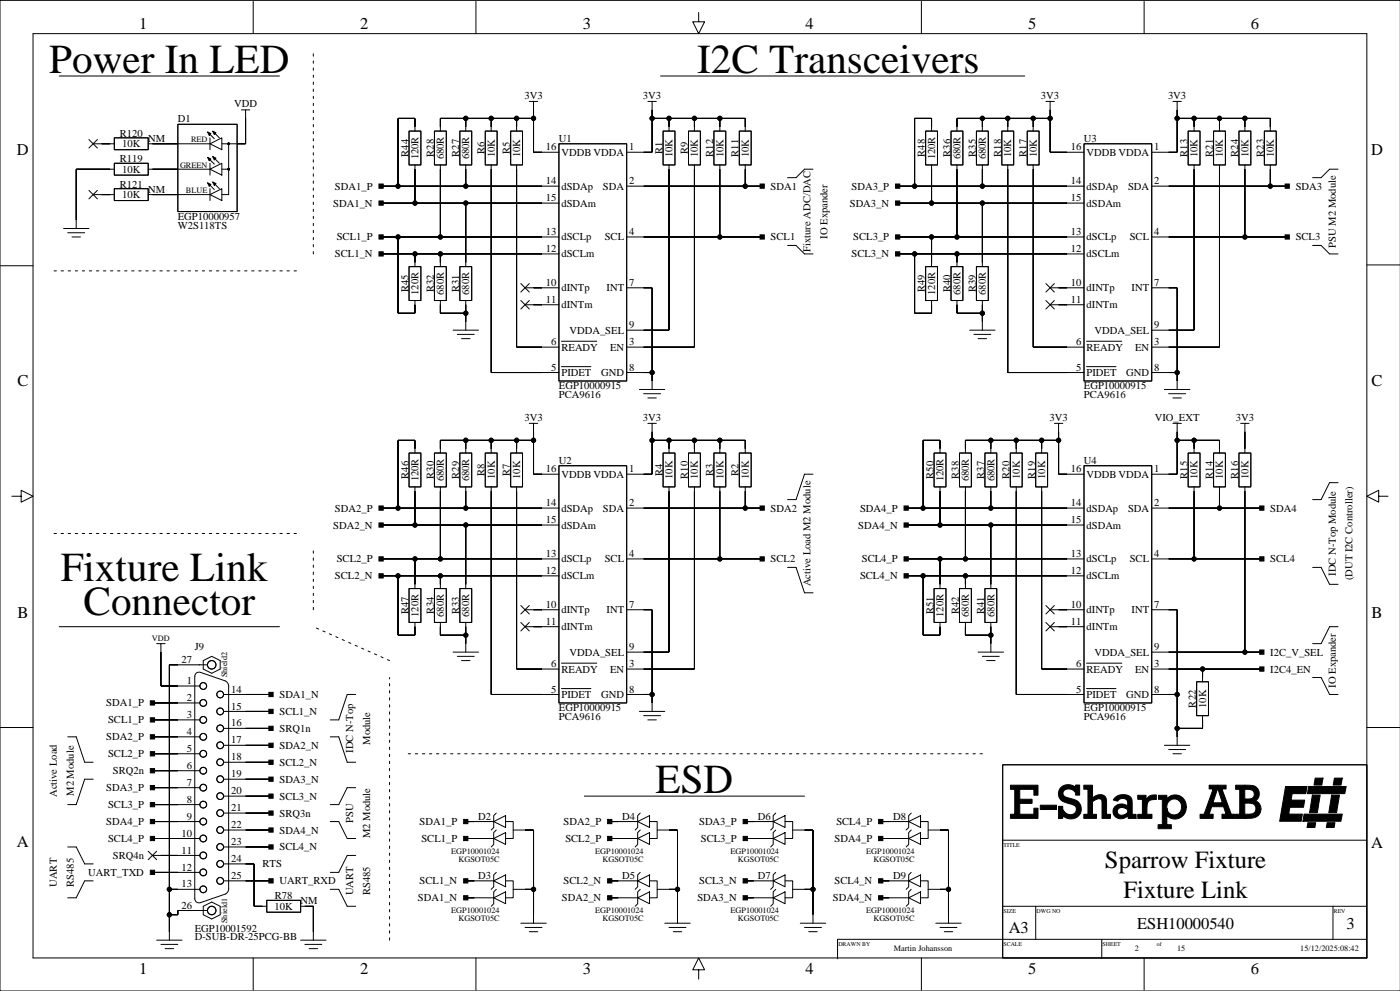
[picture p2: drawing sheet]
<svg xmlns="http://www.w3.org/2000/svg" width="420mm" height="297mm" viewBox="0 0 420 297" stroke-linecap="round" stroke-linejoin="round" font-family="sans-serif">
<defs><g id="words">
<g font-size="12.3">
<text x="14.8" y="21.8">Power In LED</text>
<text x="209.1" y="21.8">I2C Transceivers</text>
<text x="18.2" y="174.2">Fixture Link</text>
<text x="25.1" y="184.3">Connector</text>
<text x="196.6" y="237.6">ESD</text>
</g>
<g font-size="7.4">
<text x="331.3" y="260.2">Sparrow Fixture</text>
<text x="336.9" y="269">Fixture Link</text>
</g>
<g font-size="4.9">
<text x="41.7" y="8.7">1</text>
<text x="108" y="8.7">2</text>
<text x="174.7" y="8.7">3</text>
<text x="241.5" y="8.7">4</text>
<text x="308.3" y="8.7">5</text>
<text x="375.1" y="8.7">6</text>
<text x="5.1" y="46.5">D</text>
<text x="411.1" y="46.5">D</text>
<text x="5.2" y="115.8">C</text>
<text x="411.3" y="115.8">C</text>
<text x="5.2" y="185.2">B</text>
<text x="411.3" y="185.2">B</text>
<text x="5.1" y="254">A</text>
<text x="411.1" y="254.2">A</text>
<text x="302.5" y="279.6">A3</text>
<text x="341" y="278.4">ESH10000540</text>
<text x="403.8" y="278.4">3</text>
<text x="41.7" y="291.8">1</text>
<text x="108" y="291.8">2</text>
<text x="174.7" y="291.8">3</text>
<text x="241.5" y="291.8">4</text>
<text x="308.3" y="291.8">5</text>
<text x="375.1" y="291.8">6</text>
</g>
<g font-size="3.2">
<text x="157.2" y="29.6">3V3</text>
<text x="192.8" y="29.6">3V3</text>
<text x="312.2" y="29.6">3V3</text>
<text x="350.2" y="29.6">3V3</text>
<text x="70.2" y="32.1">VDD</text>
<text x="35.9" y="41">R120</text>
<text x="53.3" y="36.7">D1</text>
<text x="36.6" y="44.1">10K</text>
<text x="44.4" y="42.5">NM</text>
<text x="122.5" y="47" transform="rotate(-90 122.5 47)">R44</text>
<text x="125.5" y="47.8" transform="rotate(-90 125.5 47.8)">120R</text>
<text x="130.1" y="47" transform="rotate(-90 130.1 47)">R28</text>
<text x="133.1" y="47.8" transform="rotate(-90 133.1 47.8)">680R</text>
<text x="137.7" y="47" transform="rotate(-90 137.7 47)">R27</text>
<text x="140.7" y="47.8" transform="rotate(-90 140.7 47.8)">680R</text>
<text x="145.3" y="46.2" transform="rotate(-90 145.3 46.2)">R6</text>
<text x="148.3" y="47.1" transform="rotate(-90 148.3 47.1)">10K</text>
<text x="152.9" y="46.2" transform="rotate(-90 152.9 46.2)">R5</text>
<text x="156" y="47.1" transform="rotate(-90 156 47.1)">10K</text>
<text x="163.7" y="45.1">16</text>
<text x="167.6" y="42.5">U1</text>
<text x="168.4" y="46.7">VDDB VDDA</text>
<text x="188.7" y="45.1">1</text>
<text x="198.6" y="46.2" transform="rotate(-90 198.6 46.2)">R1</text>
<text x="201.7" y="47.1" transform="rotate(-90 201.7 47.1)">10K</text>
<text x="206.3" y="46.2" transform="rotate(-90 206.3 46.2)">R9</text>
<text x="209.3" y="47.1" transform="rotate(-90 209.3 47.1)">10K</text>
<text x="213.9" y="47" transform="rotate(-90 213.9 47)">R12</text>
<text x="216.9" y="47.1" transform="rotate(-90 216.9 47.1)">10K</text>
<text x="221.5" y="47" transform="rotate(-90 221.5 47)">R11</text>
<text x="224.5" y="47.1" transform="rotate(-90 224.5 47.1)">10K</text>
<text x="277.4" y="47" transform="rotate(-90 277.4 47)">R48</text>
<text x="280.4" y="47.8" transform="rotate(-90 280.4 47.8)">120R</text>
<text x="285" y="47" transform="rotate(-90 285 47)">R36</text>
<text x="288" y="47.8" transform="rotate(-90 288 47.8)">680R</text>
<text x="292.6" y="47" transform="rotate(-90 292.6 47)">R35</text>
<text x="295.6" y="47.8" transform="rotate(-90 295.6 47.8)">680R</text>
<text x="300.2" y="47" transform="rotate(-90 300.2 47)">R18</text>
<text x="303.2" y="47.1" transform="rotate(-90 303.2 47.1)">10K</text>
<text x="307.8" y="47" transform="rotate(-90 307.8 47)">R17</text>
<text x="310.9" y="47.1" transform="rotate(-90 310.9 47.1)">10K</text>
<text x="321.1" y="45.1">16</text>
<text x="325" y="42.5">U3</text>
<text x="325.8" y="46.7">VDDB VDDA</text>
<text x="346.1" y="45.1">1</text>
<text x="356.1" y="47" transform="rotate(-90 356.1 47)">R13</text>
<text x="359.1" y="47.1" transform="rotate(-90 359.1 47.1)">10K</text>
<text x="363.7" y="47" transform="rotate(-90 363.7 47)">R21</text>
<text x="366.7" y="47.1" transform="rotate(-90 366.7 47.1)">10K</text>
<text x="371.3" y="47" transform="rotate(-90 371.3 47)">R24</text>
<text x="374.3" y="47.1" transform="rotate(-90 374.3 47.1)">10K</text>
<text x="378.9" y="47" transform="rotate(-90 378.9 47)">R23</text>
<text x="382" y="47.1" transform="rotate(-90 382 47.1)">10K</text>
<text x="35.9" y="48.6">R119</text>
<text x="36.6" y="51.8">10K</text>
<text x="35.9" y="56.2">R121</text>
<text x="36.6" y="59.4">10K</text>
<text x="44.4" y="57.8">NM</text>
<text x="100.4" y="56.8">SDA1_P</text>
<text x="163.7" y="55.2">14</text>
<text x="168.4" y="56.8">dSDAp</text>
<text x="180.8" y="56.8">SDA</text>
<text x="188.7" y="55.2">2</text>
<text x="231.1" y="56.8">SDA1</text>
<text x="255.3" y="56.8">SDA3_P</text>
<text x="321.1" y="55.2">14</text>
<text x="325.8" y="56.8">dSDAp</text>
<text x="338.2" y="56.8">SDA</text>
<text x="346.1" y="55.2">2</text>
<text x="388.5" y="56.8">SDA3</text>
<text x="53.3" y="66">EGP10000957</text>
<text x="99.9" y="61.9">SDA1_N</text>
<text x="163.7" y="60.3">15</text>
<text x="168.4" y="61.9">dSDAm</text>
<text x="254.8" y="61.9">SDA3_N</text>
<text x="321.1" y="60.3">15</text>
<text x="325.8" y="61.9">dSDAm</text>
<text x="53.3" y="68.5">W2S118TS</text>
<text x="163.7" y="70.5">13</text>
<text x="188.7" y="70.5">4</text>
<text x="248.2" y="71.6" transform="rotate(-90 248.2 71.6)">IO Expander</text>
<text x="321.1" y="70.5">13</text>
<text x="346.1" y="70.5">4</text>
<text x="100.4" y="77.2">SCL1_N</text>
<text x="101" y="72.1">SCL1_P</text>
<text x="163.7" y="75.5">12</text>
<text x="168.4" y="72.1">dSCLp</text>
<text x="168.4" y="77.2">dSCLm</text>
<text x="181.3" y="72.1">SCL</text>
<text x="231.1" y="72.1">SCL1</text>
<text x="243.1" y="75.5" transform="rotate(-90 243.1 75.5)">Fixture ADC/DAC</text>
<text x="255.3" y="77.2">SCL3_N</text>
<text x="255.9" y="72.1">SCL3_P</text>
<text x="321.1" y="75.5">12</text>
<text x="325.8" y="72.1">dSCLp</text>
<text x="325.8" y="77.2">dSCLm</text>
<text x="338.8" y="72.1">SCL</text>
<text x="388.5" y="72.1">SCL3</text>
<text x="400.5" y="74.3" transform="rotate(-90 400.5 74.3)">PSU M2 Module</text>
<text x="122.5" y="87.6" transform="rotate(-90 122.5 87.6)">R45</text>
<text x="125.5" y="88.4" transform="rotate(-90 125.5 88.4)">120R</text>
<text x="130.1" y="87.6" transform="rotate(-90 130.1 87.6)">R32</text>
<text x="133.1" y="88.4" transform="rotate(-90 133.1 88.4)">680R</text>
<text x="137.7" y="87.6" transform="rotate(-90 137.7 87.6)">R31</text>
<text x="140.7" y="88.4" transform="rotate(-90 140.7 88.4)">680R</text>
<text x="163.7" y="85.7">10</text>
<text x="168.4" y="87.3">dINTp</text>
<text x="181.9" y="87.3">INT</text>
<text x="188.7" y="85.7">7</text>
<text x="277.4" y="87.6" transform="rotate(-90 277.4 87.6)">R49</text>
<text x="280.4" y="88.4" transform="rotate(-90 280.4 88.4)">120R</text>
<text x="285" y="87.6" transform="rotate(-90 285 87.6)">R40</text>
<text x="288" y="88.4" transform="rotate(-90 288 88.4)">680R</text>
<text x="292.6" y="87.6" transform="rotate(-90 292.6 87.6)">R39</text>
<text x="295.6" y="88.4" transform="rotate(-90 295.6 88.4)">680R</text>
<text x="321.1" y="85.7">10</text>
<text x="325.8" y="87.3">dINTp</text>
<text x="339.3" y="87.3">INT</text>
<text x="346.1" y="85.7">7</text>
<text x="163.7" y="90.8">11</text>
<text x="168.4" y="92.4">dINTm</text>
<text x="321.1" y="90.8">11</text>
<text x="325.8" y="92.4">dINTm</text>
<text x="170.8" y="100">VDDA_SEL</text>
<text x="188.7" y="98.4">9</text>
<text x="328.2" y="100">VDDA_SEL</text>
<text x="346.1" y="98.4">9</text>
<text x="165.3" y="103.5">6</text>
<text x="168.4" y="105.1">READY</text>
<text x="182.9" y="105.1">EN</text>
<text x="188.7" y="103.5">3</text>
<text x="322.7" y="103.5">6</text>
<text x="325.8" y="105.1">READY</text>
<text x="340.4" y="105.1">EN</text>
<text x="346.1" y="103.5">3</text>
<text x="165.3" y="111.1">5</text>
<text x="168.4" y="112.7">PIDET</text>
<text x="180.3" y="112.7">GND</text>
<text x="188.7" y="111.1">8</text>
<text x="322.7" y="111.1">5</text>
<text x="325.8" y="112.7">PIDET</text>
<text x="337.7" y="112.7">GND</text>
<text x="346.1" y="111.1">8</text>
<text x="167.6" y="116.7">EGP10000915</text>
<text x="167.6" y="119.3">PCA9616</text>
<text x="325" y="116.7">EGP10000915</text>
<text x="325" y="119.3">PCA9616</text>
<text x="157.2" y="126.1">3V3</text>
<text x="192.8" y="126.1">3V3</text>
<text x="314.7" y="126.1">3V3</text>
<text x="346.3" y="126.1">VIO_EXT</text>
<text x="370.6" y="126.1">3V3</text>
<text x="122.5" y="143.5" transform="rotate(-90 122.5 143.5)">R46</text>
<text x="130.1" y="143.5" transform="rotate(-90 130.1 143.5)">R30</text>
<text x="137.7" y="143.5" transform="rotate(-90 137.7 143.5)">R29</text>
<text x="145.3" y="142.7" transform="rotate(-90 145.3 142.7)">R8</text>
<text x="148.3" y="143.6" transform="rotate(-90 148.3 143.6)">10K</text>
<text x="152.9" y="142.7" transform="rotate(-90 152.9 142.7)">R7</text>
<text x="156" y="143.6" transform="rotate(-90 156 143.6)">10K</text>
<text x="163.7" y="141.6">16</text>
<text x="167.6" y="139">U2</text>
<text x="168.4" y="143.2">VDDB VDDA</text>
<text x="188.7" y="141.6">1</text>
<text x="198.6" y="142.7" transform="rotate(-90 198.6 142.7)">R4</text>
<text x="201.7" y="143.6" transform="rotate(-90 201.7 143.6)">10K</text>
<text x="206.3" y="143.5" transform="rotate(-90 206.3 143.5)">R10</text>
<text x="209.3" y="143.6" transform="rotate(-90 209.3 143.6)">10K</text>
<text x="213.9" y="142.7" transform="rotate(-90 213.9 142.7)">R3</text>
<text x="216.9" y="143.6" transform="rotate(-90 216.9 143.6)">10K</text>
<text x="221.5" y="142.7" transform="rotate(-90 221.5 142.7)">R2</text>
<text x="224.5" y="143.6" transform="rotate(-90 224.5 143.6)">10K</text>
<text x="279.9" y="143.5" transform="rotate(-90 279.9 143.5)">R50</text>
<text x="287.5" y="143.5" transform="rotate(-90 287.5 143.5)">R38</text>
<text x="295.1" y="143.5" transform="rotate(-90 295.1 143.5)">R37</text>
<text x="302.8" y="143.5" transform="rotate(-90 302.8 143.5)">R20</text>
<text x="305.8" y="143.6" transform="rotate(-90 305.8 143.6)">10K</text>
<text x="310.4" y="143.5" transform="rotate(-90 310.4 143.5)">R19</text>
<text x="313.4" y="143.6" transform="rotate(-90 313.4 143.6)">10K</text>
<text x="321.1" y="141.6">16</text>
<text x="325" y="139">U4</text>
<text x="325.8" y="143.2">VDDB VDDA</text>
<text x="346.1" y="141.6">1</text>
<text x="356.1" y="143.5" transform="rotate(-90 356.1 143.5)">R15</text>
<text x="359.1" y="143.6" transform="rotate(-90 359.1 143.6)">10K</text>
<text x="363.7" y="143.5" transform="rotate(-90 363.7 143.5)">R14</text>
<text x="366.7" y="143.6" transform="rotate(-90 366.7 143.6)">10K</text>
<text x="371.3" y="143.5" transform="rotate(-90 371.3 143.5)">R16</text>
<text x="374.3" y="143.6" transform="rotate(-90 374.3 143.6)">10K</text>
<text x="125.5" y="144.3" transform="rotate(-90 125.5 144.3)">120R</text>
<text x="133.1" y="144.3" transform="rotate(-90 133.1 144.3)">680R</text>
<text x="140.7" y="144.3" transform="rotate(-90 140.7 144.3)">680R</text>
<text x="282.9" y="144.3" transform="rotate(-90 282.9 144.3)">120R</text>
<text x="290.5" y="144.3" transform="rotate(-90 290.5 144.3)">680R</text>
<text x="298.2" y="144.3" transform="rotate(-90 298.2 144.3)">680R</text>
<text x="100.4" y="153.3">SDA2_P</text>
<text x="163.7" y="151.7">14</text>
<text x="168.4" y="153.3">dSDAp</text>
<text x="180.8" y="153.3">SDA</text>
<text x="188.7" y="151.7">2</text>
<text x="231.1" y="153.3">SDA2</text>
<text x="257.9" y="153.3">SDA4_P</text>
<text x="321.1" y="151.7">14</text>
<text x="325.8" y="153.3">dSDAp</text>
<text x="338.2" y="153.3">SDA</text>
<text x="346.1" y="151.7">2</text>
<text x="380.9" y="153.3">SDA4</text>
<text x="99.9" y="158.4">SDA2_N</text>
<text x="163.7" y="156.8">15</text>
<text x="168.4" y="158.4">dSDAm</text>
<text x="257.4" y="158.4">SDA4_N</text>
<text x="321.1" y="156.8">15</text>
<text x="325.8" y="158.4">dSDAm</text>
<text x="163.7" y="167">13</text>
<text x="188.7" y="167">4</text>
<text x="321.1" y="167">13</text>
<text x="346.1" y="167">4</text>
<text x="100.4" y="173.7">SCL2_N</text>
<text x="101" y="168.6">SCL2_P</text>
<text x="163.7" y="172">12</text>
<text x="168.4" y="168.6">dSCLp</text>
<text x="168.4" y="173.7">dSCLm</text>
<text x="181.3" y="168.6">SCL</text>
<text x="231.1" y="168.6">SCL2</text>
<text x="257.9" y="173.7">SCL4_N</text>
<text x="258.4" y="168.6">SCL4_P</text>
<text x="321.1" y="172">12</text>
<text x="325.8" y="168.6">dSCLp</text>
<text x="325.8" y="173.7">dSCLm</text>
<text x="338.8" y="168.6">SCL</text>
<text x="380.9" y="168.6">SCL4</text>
<text x="400.5" y="172.6" transform="rotate(-90 400.5 172.6)">IDC N-Top Module</text>
<text x="405.6" y="173.9" transform="rotate(-90 405.6 173.9)">(DUT I2C Controller)</text>
<text x="243.1" y="175.7" transform="rotate(-90 243.1 175.7)">Active Load M2 Module</text>
<text x="122.5" y="184.1" transform="rotate(-90 122.5 184.1)">R47</text>
<text x="125.5" y="184.9" transform="rotate(-90 125.5 184.9)">120R</text>
<text x="130.1" y="184.1" transform="rotate(-90 130.1 184.1)">R34</text>
<text x="133.1" y="184.9" transform="rotate(-90 133.1 184.9)">680R</text>
<text x="137.7" y="184.1" transform="rotate(-90 137.7 184.1)">R33</text>
<text x="140.7" y="184.9" transform="rotate(-90 140.7 184.9)">680R</text>
<text x="163.7" y="182.2">10</text>
<text x="168.4" y="183.8">dINTp</text>
<text x="181.9" y="183.8">INT</text>
<text x="188.7" y="182.2">7</text>
<text x="279.9" y="184.1" transform="rotate(-90 279.9 184.1)">R51</text>
<text x="282.9" y="184.9" transform="rotate(-90 282.9 184.9)">120R</text>
<text x="287.5" y="184.1" transform="rotate(-90 287.5 184.1)">R42</text>
<text x="290.5" y="184.9" transform="rotate(-90 290.5 184.9)">680R</text>
<text x="295.1" y="184.1" transform="rotate(-90 295.1 184.1)">R41</text>
<text x="298.2" y="184.9" transform="rotate(-90 298.2 184.9)">680R</text>
<text x="321.1" y="182.2">10</text>
<text x="325.8" y="183.8">dINTp</text>
<text x="339.3" y="183.8">INT</text>
<text x="346.1" y="182.2">7</text>
<text x="163.7" y="187.3">11</text>
<text x="168.4" y="188.9">dINTm</text>
<text x="321.1" y="187.3">11</text>
<text x="325.8" y="188.9">dINTm</text>
<text x="58.4" y="194.9">J9</text>
<text x="170.8" y="196.5">VDDA_SEL</text>
<text x="188.7" y="194.9">9</text>
<text x="328.2" y="196.5">VDDA_SEL</text>
<text x="346.1" y="194.9">9</text>
<text x="380.9" y="196.5">I2C_V_SEL</text>
<text x="54.5" y="198.7">27</text>
<text x="165.3" y="200">6</text>
<text x="168.4" y="201.6">READY</text>
<text x="182.9" y="201.6">EN</text>
<text x="188.7" y="200">3</text>
<text x="322.7" y="200">6</text>
<text x="325.8" y="201.6">READY</text>
<text x="340.4" y="201.6">EN</text>
<text x="346.1" y="200">3</text>
<text x="380.9" y="201.6">I2C4_EN</text>
<text x="56.1" y="205.1">1</text>
<text x="69.3" y="207.6">14</text>
<text x="83.8" y="209.2">SDA1_N</text>
<text x="165.3" y="207.6">5</text>
<text x="168.4" y="209.2">PIDET</text>
<text x="180.3" y="209.2">GND</text>
<text x="188.7" y="207.6">8</text>
<text x="322.7" y="207.6">5</text>
<text x="325.8" y="209.2">PIDET</text>
<text x="337.7" y="209.2">GND</text>
<text x="346.1" y="207.6">8</text>
<text x="400.5" y="206.2" transform="rotate(-90 400.5 206.2)">IO Expander</text>
<text x="31.9" y="211.7">SDA1_P</text>
<text x="56.1" y="215.2">3</text>
<text x="56.1" y="210.1">2</text>
<text x="69.3" y="212.7">15</text>
<text x="83.8" y="214.3">SCL1_N</text>
<text x="167.6" y="213.2">EGP10000915</text>
<text x="167.6" y="215.8">PCA9616</text>
<text x="325" y="213.2">EGP10000915</text>
<text x="325" y="215.8">PCA9616</text>
<text x="358.6" y="212.1" transform="rotate(-90 358.6 212.1)">R22</text>
<text x="361.6" y="212.2" transform="rotate(-90 361.6 212.2)">10K</text>
<text x="31.9" y="221.9">SDA2_P</text>
<text x="32.4" y="216.8">SCL1_P</text>
<text x="56.1" y="220.3">4</text>
<text x="69.3" y="217.8">16</text>
<text x="83.8" y="219.4">SRQ1n</text>
<text x="32.4" y="227">SCL2_P</text>
<text x="56.1" y="225.4">5</text>
<text x="69.3" y="227.9">18</text>
<text x="69.3" y="222.8">17</text>
<text x="83.8" y="224.4">SDA2_N</text>
<text x="105.9" y="225.7" transform="rotate(-90 105.9 225.7)">IDC N-Top</text>
<text x="111" y="223.3" transform="rotate(-90 111 223.3)">Module</text>
<text x="33.8" y="232.1">SRQ2n</text>
<text x="56.1" y="230.4">6</text>
<text x="69.3" y="233">19</text>
<text x="83.8" y="229.5">SCL2_N</text>
<text x="17.1" y="238.9" transform="rotate(-90 17.1 238.9)">Active Load</text>
<text x="22.1" y="238.6" transform="rotate(-90 22.1 238.6)">M2 Module</text>
<text x="31.9" y="237.1">SDA3_P</text>
<text x="56.1" y="235.5">7</text>
<text x="69.3" y="238.1">20</text>
<text x="83.8" y="234.6">SDA3_N</text>
<text x="83.8" y="239.7">SCL3_N</text>
<text x="32.4" y="242.2">SCL3_P</text>
<text x="56.1" y="245.7">9</text>
<text x="56.1" y="240.6">8</text>
<text x="69.3" y="243.1">21</text>
<text x="83.8" y="244.8">SRQ3n</text>
<text x="143.4" y="245.7">D2</text>
<text x="186.6" y="245.7">D4</text>
<text x="227.2" y="245.7">D6</text>
<text x="267.8" y="245.7">D8</text>
<text x="31.9" y="247.3">SDA4_P</text>
<text x="54.5" y="250.8">10</text>
<text x="69.3" y="248.2">22</text>
<text x="83.8" y="249.8">SDA4_N</text>
<text x="105.9" y="246.6" transform="rotate(-90 105.9 246.6)">PSU</text>
<text x="111" y="251.3" transform="rotate(-90 111 251.3)">M2 Module</text>
<text x="125.8" y="247.3">SDA1_P</text>
<text x="169" y="247.3">SDA2_P</text>
<text x="209.6" y="247.3">SDA3_P</text>
<text x="250.8" y="247.3">SCL4_P</text>
<text x="32.4" y="252.4">SCL4_P</text>
<text x="33.8" y="257.5">SRQ4n</text>
<text x="54.5" y="255.8">11</text>
<text x="69.3" y="253.3">23</text>
<text x="83.8" y="254.9">SCL4_N</text>
<text x="126.4" y="252.4">SCL1_P</text>
<text x="169.5" y="252.4">SCL2_P</text>
<text x="210.2" y="252.4">SCL3_P</text>
<text x="250.3" y="252.4">SDA4_P</text>
<text x="26.4" y="262.5">UART_TXD</text>
<text x="54.5" y="260.9">12</text>
<text x="69.3" y="263.5">25</text>
<text x="69.3" y="258.4">24</text>
<text x="78.7" y="260">RTS</text>
<text x="143.4" y="263.5">D3</text>
<text x="186.6" y="263.5">D5</text>
<text x="227.2" y="263.5">D7</text>
<text x="267.8" y="263.5">D9</text>
<text x="17.1" y="265.8" transform="rotate(-90 17.1 265.8)">UART</text>
<text x="22.1" y="265.8" transform="rotate(-90 22.1 265.8)">RS485</text>
<text x="54.5" y="266">13</text>
<text x="82.4" y="269.6">R78</text>
<text x="83.8" y="265.1">UART_RXD</text>
<text x="105.9" y="268.3" transform="rotate(-90 105.9 268.3)">UART</text>
<text x="111" y="268.3" transform="rotate(-90 111 268.3)">RS485</text>
<text x="125.8" y="265.1">SCL1_N</text>
<text x="169" y="265.1">SCL2_N</text>
<text x="209.6" y="265.1">SCL3_N</text>
<text x="250.3" y="265.1">SCL4_N</text>
<text x="54.5" y="272.3">26</text>
<text x="82.3" y="272.7">10K</text>
<text x="90.1" y="271.1">NM</text>
<text x="125.3" y="270.2">SDA1_N</text>
<text x="168.5" y="270.2">SDA2_N</text>
<text x="209.1" y="270.2">SDA3_N</text>
<text x="249.7" y="270.2">SDA4_N</text>
<text x="58.4" y="281.8">D-SUB-DR-25PCG-BB</text>
<text x="58.4" y="279.3">EGP10001592</text>
</g>
<g font-size="2.5">
<text x="57.3" y="42.7">RED</text>
<text x="54" y="50.3">GREEN</text>
<text x="55.8" y="57.9">BLUE</text>
<text x="45.6" y="192.2">VDD</text>
<text x="68.1" y="203" transform="rotate(-90 68.1 203)">Shield2</text>
<text x="135.3" y="255.8">EGP10001024</text>
<text x="178.5" y="255.8">EGP10001024</text>
<text x="219.1" y="255.8">EGP10001024</text>
<text x="259.7" y="255.8">EGP10001024</text>
<text x="137.5" y="258.4">KGSOT05C</text>
<text x="180.6" y="258.4">KGSOT05C</text>
<text x="221.3" y="258.4">KGSOT05C</text>
<text x="261.9" y="258.4">KGSOT05C</text>
<text x="135.3" y="273.6">EGP10001024</text>
<text x="178.5" y="273.6">EGP10001024</text>
<text x="219.1" y="273.6">EGP10001024</text>
<text x="259.7" y="273.6">EGP10001024</text>
<text x="68.1" y="276.7" transform="rotate(-90 68.1 276.7)">Shield1</text>
<text x="137.5" y="276.2">KGSOT05C</text>
<text x="180.6" y="276.2">KGSOT05C</text>
<text x="221.3" y="276.2">KGSOT05C</text>
<text x="261.9" y="276.2">KGSOT05C</text>
<text x="268.1" y="285.2">Martin Johansson</text>
<text x="340.3" y="285.2">2</text>
<text x="353" y="285.2">15</text>
<text x="389.9" y="285.2">15/12/2025:08:42</text>
</g>
<g font-size="1.8">
<text x="300.9" y="253.8">TITLE</text>
<text x="300.9" y="273.6">SIZE</text>
<text x="310.8" y="273.6">DWG NO</text>
<text x="400" y="273.6">REV</text>
<text x="251.4" y="283.5">DRAWN BY</text>
<text x="300.9" y="283.5">SCALE</text>
<text x="330.6" y="283.5">SHEET</text>
<text x="346.9" y="283.7">of</text>
</g>
</g></defs>
<g fill="none" stroke="#000" stroke-width=".3">
<path d="M9.9 10.1h400v277h-400zM75.9 .4v9.7M142.7 .4v9.7M209.5 3.7v2.8h1.8l-1.8 3.6-1.8-3.6h1.8M276.3 .4v9.7M343.1 .4v9.7M419.9 .1h-419.9v296.9h419.9M17.8 22.8h66M53.3 37.3h17.8v26.1h-17.8zM72.4 32.9h1.2v10.2h-7.1M73.6 35.5h.1M73.6 32.9h1.3"/>
<path d="M122.7 39.3h3.5v10.1h-3.5zM124.4 39.3v-3.8h-5v20.3M130.3 39.3h3.5v10.1h-3.5zM137.9 39.3h3.5v10.1h-3.5zM139.7 35.5v3.8M145.5 39.3h3.6v10.1h-3.6zM147.3 35.5v3.8M153.1 39.3h3.6v10.1h-3.6zM154.9 35.5v3.8M158.7 30.4h1.3M160 32.9h.1M160 35.5h-27.9v3.8"/>
<path d="M161.3 30.4h-1.3v15.2h7.6M194.3 30.4h1.2M195.5 32.9h.1M195.5 35.5h28v3.8M196.8 30.4h-1.3v15.2h-7.6M198.1 22.8h109.2M198.8 39.3h3.6v10.1h-3.6zM200.6 35.5v3.8M206.5 39.3h3.5v10.1h-3.5zM208.2 35.5v3.8M214.1 39.3h3.5v10.1h-3.5zM215.9 35.5v3.8"/>
<path d="M221.7 39.3h3.5v10.1h-3.5zM277.6 39.3h3.5v10.1h-3.5zM279.3 39.3v-3.8h-5v20.3M285.2 39.3h3.5v10.1h-3.5zM292.8 39.3h3.6v10.1h-3.6zM294.6 35.5v3.8M300.4 39.3h3.6v10.1h-3.6zM302.2 35.5v3.8M308 39.3h3.6v10.1h-3.6zM309.8 35.5v3.8M313.6 30.4h1.3M314.9 32.9h.1"/>
<path d="M314.9 35.5h-27.9v3.8M316.2 30.4h-1.3v15.2h10.1M351.7 30.4h1.3M353 32.9h.1M353 35.5h27.9v3.8M354.2 30.4h-1.2v15.2h-7.6M356.3 39.3h3.5v10.1h-3.5zM358.1 35.5v3.8M363.9 39.3h3.6v10.1h-3.6zM365.7 35.5v3.8M371.5 39.3h3.6v10.1h-3.6zM373.3 35.5v3.8"/>
<path d="M379.1 39.3h3.6v10.1h-3.6zM26.7 41.8l2.5 2.6M26.7 57.1l2.5 2.5M27.9 43.1h6.4M27.9 58.3h6.4M29.2 41.8l-2.5 2.6M29.2 57.1l-2.5 2.5M34.3 48.9h10.1v3.6h-10.1zM34.3 41.3h10.1v3.6h-10.1zM34.3 56.6h10.1v3.5h-10.1zM34.3 50.7h-11.4v17.8M44.4 43.1h18.6"/>
<path d="M44.4 58.3h18.6M44.4 50.7h18.6M63 58.3l3.5-1.7v3.5zM63 50.7l3.5-1.8v3.6zM63 43.1l3.5-1.8v3.6zM63 41.3v3.6M63 48.9v3.6M63 56.6v3.5M63 55.5l1.3 1.3M63 47.9l1.3 1.3M63 40.3l1.3 1.3M64.5 55.3l1.3 1.3"/>
<path d="M64.5 47.7l1.3 1.2M64.5 40l1.3 1.3M66.5 50.7h2.1M68.6 43.1v15.2h-2.1M114.3 55.8h53.3M124.4 49.4v11.5M132.1 49.4v21.6M139.7 49.4v6.4M147.3 49.4v62.3h20.3M154.9 49.4v54.6h12.7M167.6 43.1h20.3v71.1h-20.3zM187.9 55.8h40.6"/>
<path d="M200.6 49.4v49.6h-12.7M208.2 49.4v54.6h-20.3M215.9 49.4v21.6M223.5 49.4v6.4M243.8 50.7h-2.6l-2.5 2.6h-2.5M269.2 55.8h55.8M279.3 49.4v11.5M287 49.4v21.6M294.6 49.4v6.4M302.2 49.4v62.3h22.8M309.8 49.4v54.6h15.2M325 43.1h20.4v71.1h-20.4z"/>
<path d="M345.4 55.8h40.6M358.1 49.4v49.6h-12.7M365.7 49.4v54.6h-20.3M373.3 49.4v21.6M380.9 49.4v6.4M401.2 50.7h-2.5l-2.6 2.6h-2.5M0 79.7h9.9M19 68.5h7.7M20.3 69.8h5.1M21.6 71h2.5M114.3 71h53.3M114.3 60.9h53.3"/>
<path d="M114.3 76.1h53.3M119.4 71v22.9h5v-3.8M122.7 79.9h3.5v10.2h-3.5zM124.4 76.1v3.8M130.3 79.9h3.5v10.2h-3.5zM132.1 76.1v3.8M137.9 79.9h3.5v10.2h-3.5zM139.7 60.9v19M187.9 71h40.6M236.2 73.6h2.5l2.5 2.5h2.6M269.2 71h55.8M269.2 60.9h55.8"/>
<path d="M269.2 76.1h55.8M274.3 76.1v17.8h5v-3.8M277.6 79.9h3.5v10.2h-3.5zM279.3 71v8.9M285.2 79.9h3.5v10.2h-3.5zM287 76.1v3.8M292.8 79.9h3.6v10.2h-3.6zM294.6 60.9v19M345.4 71h40.6M393.6 73.6h2.5l2.6 2.5h2.5M409.9 79.4h9.9M132.1 90.1v3.8h7.6"/>
<path d="M135.9 99h7.6M139.7 90.1v8.9M156.2 85l2.5 2.5M156.2 90.1l2.5 2.5M157.4 86.3h10.2M157.4 91.3h10.2M158.7 85l-2.5 2.5M158.7 90.1l-2.5 2.5M187.9 86.3h7.6v30.4M287 90.1v3.8h7.6M290.8 99h7.6M294.6 90.1v8.9"/>
<path d="M313.6 85l2.6 2.5M313.6 90.1l2.6 2.5M314.9 86.3h10.1M314.9 91.3h10.1M316.2 85l-2.6 2.5M316.2 90.1l-2.6 2.5M345.4 86.3h7.6v30.4M137.1 100.2h5.1M138.4 101.5h2.5M168.4 102.3h10.5M168.4 109.9h8.8M187.9 111.7h7.6"/>
<path d="M191.7 116.7h7.6M193 118h5.1M194.3 119.3h2.5M292 100.2h5.1M293.3 101.5h2.5M325.8 102.3h10.6M325.8 109.9h8.8M345.4 111.7h7.6M349.2 116.7h7.6M350.4 118h5.1M351.7 119.3h2.5M122.7 135.8h3.5v10.1h-3.5z"/>
<path d="M124.4 135.8v-3.8h-5v20.3M130.3 135.8h3.5v10.1h-3.5zM137.9 135.8h3.5v10.1h-3.5zM139.7 132v3.8M145.5 135.8h3.6v10.1h-3.6zM147.3 132v3.8M153.1 135.8h3.6v10.1h-3.6zM154.9 132v3.8M158.7 126.9h1.3M160 129.4h.1M160 132h-27.9v3.8M161.3 126.9h-1.3v15.2h7.6"/>
<path d="M167.6 139.6h20.3v71.1h-20.3zM194.3 126.9h1.2M195.5 129.4h.1M195.5 132h28v3.8M196.8 126.9h-1.3v15.2h-7.6M198.8 135.8h3.6v10.1h-3.6zM200.6 132v3.8M206.5 135.8h3.5v10.1h-3.5zM208.2 132v3.8M214.1 135.8h3.5v10.1h-3.5zM215.9 132v3.8M221.7 135.8h3.5v10.1h-3.5z"/>
<path d="M280.1 135.8h3.6v10.1h-3.6zM281.9 135.8v-3.8h-5.1v20.3M287.7 135.8h3.6v10.1h-3.6zM295.3 135.8h3.6v10.1h-3.6zM297.1 132v3.8M303 135.8h3.5v10.1h-3.5zM304.7 132v3.8M310.6 135.8h3.5v10.1h-3.5zM312.3 132v3.8M316.2 126.9h1.2M317.4 129.4h.1M317.4 132h-27.9v3.8"/>
<path d="M318.7 126.9h-1.3v15.2h7.6M325 139.6h20.4v71.1h-20.4zM351.7 126.9h1.3M353 129.4h.1M353 132h12.7v3.8M354.2 126.9h-1.2v15.2h-7.6M356.3 135.8h3.5v10.1h-3.5zM358.1 132v3.8M363.9 135.8h3.6v10.1h-3.6zM371.5 135.8h3.6v10.1h-3.6zM372 126.9h1.3M373.3 129.4h.1"/>
<path d="M374.6 126.9h-1.3v8.9M3.6 148.7h2.7v-1.7l3.6 1.7-3.6 1.8v-1.8M114.3 152.3h53.3M114.3 157.4h53.3M124.4 145.9v11.5M132.1 145.9v21.6M139.7 145.9v6.4M139.7 157.4v19M147.3 145.9v62.3h20.3M154.9 145.9v54.6h12.7M187.9 152.3h40.6M200.6 145.9v49.6h-12.7"/>
<path d="M208.2 145.9v54.6h-20.3M215.9 145.9v21.6M223.5 145.9v6.4M243.8 142.1h-2.6l-2.5 7.7h-2.5M271.7 152.3h53.3M271.7 157.4h53.3M281.9 145.9v11.5M289.5 145.9v21.6M297.1 145.9v6.4M297.1 157.4v19M304.7 145.9v62.3h20.3M312.3 145.9v54.6h12.7"/>
<path d="M345.4 152.3h33M358.1 145.9v21.6M365.7 145.9v6.4M373.3 145.9v49.6M401.2 144.7h-2.5l-2.6 5.1h-2.5M413.4 148.7v-1.7l-3.5 1.7 3.5 1.8v-1.8h2.8M114.3 167.5h53.3M114.3 172.6h53.3M119.4 172.6v17.8h5v-3.8M122.7 176.4h3.5v10.2h-3.5zM124.4 167.5v8.9M130.3 176.4h3.5v10.2h-3.5z"/>
<path d="M132.1 172.6v3.8M137.9 176.4h3.5v10.2h-3.5zM187.9 167.5h40.6M236.2 170.1h2.5l2.5 7.6h2.6M271.7 167.5h53.3M271.7 172.6h53.3M276.8 172.6v17.8h5.1v-3.8M280.1 176.4h3.6v10.2h-3.6zM281.9 167.5v8.9M287.7 176.4h3.6v10.2h-3.6zM289.5 172.6v3.8M295.3 176.4h3.6v10.2h-3.6z"/>
<path d="M345.4 167.5h33M393.6 170.1h2.5l2.6 5h2.5M17.8 187.8h66M47 192.9h1.2v12.7h11.7M48.2 195.5h.1M48.2 192.9h1.3M60.9 198l2.6-1.3 2.5 1.3v2.5l-2.5 1.3-2.6-1.3zM62.2 199.3h-11.4v82.5M132.1 186.6v3.8h7.6M135.9 195.5h7.6M137.1 196.7h5.1M138.4 198h2.5"/>
<path d="M139.7 186.6v8.9M156.2 181.5l2.5 2.5M156.2 186.6l2.5 2.5M157.4 182.8h10.2M157.4 187.8h10.2M158.7 181.5l-2.5 2.5M158.7 186.6l-2.5 2.5M168.4 198.8h10.5M187.9 182.8h7.6v30.4M289.5 186.6v3.8h7.6M293.3 195.5h7.6M294.6 196.7h5.1"/>
<path d="M295.8 198h2.6M297.1 186.6v8.9M313.6 181.5l2.6 2.5M313.6 186.6l2.6 2.5M314.9 182.8h10.1M314.9 187.8h10.1M316.2 181.5l-2.6 2.5M316.2 186.6l-2.6 2.5M325.8 198.8h10.6M345.4 195.5h33M345.4 182.8h7.6v40.6M401.2 187.8h-2.5l-2.6 5.1h-2.5"/>
<path d="M0 218.1h9.9M45.7 215.8h14.2M45.7 210.7h14.2M58.4 202.8a1.29 1.29 0 0 1 1.8-1.2l7.3 2.5 .7 .6 .4 1.2-.1 60.8-.3 .7-.6 .6-7.4 2.5a1.29 1.29 0 0 1-1.8-1.2v-66.5M67 213.2h14.3M67 208.2h14.3M67 218.3h14.3M106.7 208.2h-2.6l-2.5 7.6h-2.6M168.4 206.4h8.8M187.9 208.2h7.6M191.7 213.2h7.6M193 214.5h5.1"/>
<path d="M194.3 215.8h2.5M325.8 206.4h8.8M345.4 208.2h7.6M345.4 200.5h33M358.8 204.4h3.6v10.1h-3.6zM360.6 200.5v3.9M360.6 214.5v3.8h-7.6M393.6 203.1h2.5l2.6 5.1h2.5M409.9 218.1h9.9M20.3 220.9h2.6l2.5 7.6h2.5M27.9 233.6h-2.5l-2.5 7.6h-2.6M45.7 225.9h14.2"/>
<path d="M45.7 220.9h14.2M45.7 236.1h14.2M45.7 231h14.2M67 223.4h14.3M67 228.5h14.3M67 233.6h14.3M67 238.6h14.3M99 220.9h2.6l2.5 7.6h2.6M106.7 236.1h-2.6l-2.5 5.1h-2.6M175.2 238.6h66M300.7 229.2h109.2v57.9h-109.2zM349.2 223.4h7.6"/>
<path d="M350.4 224.7h5.1M351.7 225.9h2.5M20.3 253.9h2.6l2.5 5h2.5M44.4 255.1l2.6 2.6M45.7 246.3h14.2M45.7 251.3h14.2M45.7 241.2h14.2M45.7 256.4h14.2M47 255.1l-2.6 2.6M67 258.9h9.2v12.7h3.8M67 248.8h14.3M67 253.9h14.3"/>
<path d="M67 243.7h14.3M99 246.3h2.6l2.5 5h2.6M106.7 256.4h-2.6l-2.5 5.1h-2.6M139.7 246.3h8.3M139.7 251.3h8.3M148 251.3l3.6-1.7v3.5zM148 246.3l3.6-1.8v3.5zM148.8 243.7l-.8 .8v3.5l-.7 .8M148.8 248.8l-.8 .8v3.5l-.7 .8M151.6 246.3h2.3v5h-2.3M153.9 248.8h6.1v27.9M182.8 246.3h8.4"/>
<path d="M182.8 251.3h8.4M191.2 251.3l3.6-1.7v3.5zM191.2 246.3l3.6-1.8v3.5zM192 243.7l-.8 .8v3.5l-.7 .8M192 248.8l-.8 .8v3.5l-.7 .8M194.8 246.3h2.3v5h-2.3M197.1 248.8h6.1v27.9M223.5 246.3h8.3M223.5 251.3h8.3M231.8 251.3l3.6-1.7v3.5zM231.8 246.3l3.6-1.8v3.5zM232.6 243.7l-.8 .8v3.5l-.7 .8"/>
<path d="M232.6 248.8l-.8 .8v3.5l-.7 .8M235.4 246.3h2.3v5h-2.3M237.7 248.8h6.1v27.9M264.1 246.3h8.4M264.1 251.3h8.4M272.5 251.3l3.5-1.7v3.5zM272.5 246.3l3.5-1.8v3.5zM273.2 243.7l-.7 .8v3.5l-.8 .8M273.2 248.8l-.7 .8v3.5l-.8 .8M276 246.3h2.3v5h-2.3M278.3 248.8h6.1v27.9M300.7 251.8h108.9"/>
<path d="M27.9 264h-2.5l-2.5 5.1h-2.6M45.7 261.5h14.2M50.8 266.6h9.1M60.9 271.6l2.6-1.2 2.5 1.2v2.6l-2.5 1.3-2.6-1.3zM62.2 272.9h-8.9v1.3h-2.5M67 264h14.3M80 269.9h10.1v3.5h-10.1zM90.1 271.6h3.9v10.2M99 266.6h2.6l2.5 5h2.6M139.7 264h8.3M139.7 269.1h8.3M148 269.1l3.6-1.8v3.6z"/>
<path d="M148 264l3.6-1.8v3.6zM148.8 261.5l-.8 .7v3.6l-.7 .8M148.8 266.6l-.8 .7v3.6l-.7 .7M151.6 264h2.3v5.1h-2.3M153.9 266.6h6.1M156.2 276.7h7.6M157.4 278h5.1M158.7 279.3h2.6M182.8 264h8.4M182.8 269.1h8.4M191.2 269.1l3.6-1.8v3.6zM191.2 264l3.6-1.8v3.6z"/>
<path d="M192 261.5l-.8 .7v3.6l-.7 .8M192 266.6l-.8 .7v3.6l-.7 .7M194.8 264h2.3v5.1h-2.3M197.1 266.6h6.1M199.3 276.7h7.7M200.6 278h5.1M201.9 279.3h2.5M223.5 264h8.3M223.5 269.1h8.3M231.8 269.1l3.6-1.8v3.6zM231.8 264l3.6-1.8v3.6zM232.6 261.5l-.8 .7v3.6l-.7 .8"/>
<path d="M232.6 266.6l-.8 .7v3.6l-.7 .7M235.4 264h2.3v5.1h-2.3M237.7 266.6h6.1M240 276.7h7.6M241.2 278h5.1M242.5 279.3h2.6M264.1 264h8.4M264.1 269.1h8.4M272.5 269.1l3.5-1.8v3.6zM272.5 264l3.5-1.8v3.6zM273.2 261.5l-.7 .7v3.6l-.8 .8M273.2 266.6l-.7 .7v3.6l-.8 .7"/>
<path d="M276 264h2.3v5.1h-2.3M278.3 266.6h6.1M280.6 276.7h7.6M281.9 278h5.1M283.1 279.3h2.6M300.7 271.6h108.9M310.6 271.6v9.9M399.7 271.6v9.9M47 281.8h7.6M48.2 283.1h5.1M49.5 284.3h2.6M75.9 287.1v9.7"/>
<path d="M90.1 281.8h7.7M91.4 283.1h5.1M92.7 284.3h2.5M142.7 287.1v9.7M209.5 290.7h1.8l-1.8-3.6-1.8 3.6h1.8v2.8M276.3 287.1v9.7M330.4 281.5v5.6M343.1 287.1v9.7M409.6 281.5h-158.5v5.9"/>
<circle cx="139.7" cy="35.5" r=".63"/>
<circle cx="147.3" cy="35.5" r=".63"/>
<circle cx="154.9" cy="35.5" r=".63"/>
<circle cx="160" cy="35.5" r=".63"/>
<circle cx="195.5" cy="35.5" r=".63"/>
<circle cx="200.6" cy="35.5" r=".63"/>
<circle cx="208.2" cy="35.5" r=".63"/>
<circle cx="215.9" cy="35.5" r=".63"/>
<circle cx="294.6" cy="35.5" r=".63"/>
<circle cx="302.2" cy="35.5" r=".63"/>
<circle cx="309.8" cy="35.5" r=".63"/>
<circle cx="314.9" cy="35.5" r=".63"/>
<circle cx="353" cy="35.5" r=".63"/>
<circle cx="358.1" cy="35.5" r=".63"/>
<circle cx="365.7" cy="35.5" r=".63"/>
<circle cx="373.3" cy="35.5" r=".63"/>
<circle cx="68.6" cy="43.1" r=".25"/>
<circle cx="68.6" cy="50.7" r=".25"/>
<circle cx="119.4" cy="55.8" r=".63"/>
<circle cx="139.7" cy="55.8" r=".63"/>
<circle cx="223.5" cy="55.8" r=".63"/>
<circle cx="274.3" cy="55.8" r=".63"/>
<circle cx="294.6" cy="55.8" r=".63"/>
<circle cx="380.9" cy="55.8" r=".63"/>
<circle cx="119.4" cy="71" r=".63"/>
<circle cx="124.4" cy="76.1" r=".63"/>
<circle cx="124.4" cy="60.9" r=".63"/>
<circle cx="132" cy="71" r=".63"/>
<circle cx="132" cy="76.1" r=".63"/>
<circle cx="139.7" cy="60.9" r=".63"/>
<circle cx="215.9" cy="71" r=".63"/>
<circle cx="274.3" cy="76.1" r=".63"/>
<circle cx="279.3" cy="71" r=".63"/>
<circle cx="279.3" cy="60.9" r=".63"/>
<circle cx="287" cy="71" r=".63"/>
<circle cx="287" cy="76.1" r=".63"/>
<circle cx="294.6" cy="60.9" r=".63"/>
<circle cx="373.3" cy="71" r=".63"/>
<circle cx="139.7" cy="93.9" r=".63"/>
<circle cx="294.6" cy="93.9" r=".63"/>
<circle cx="195.5" cy="111.7" r=".63"/>
<circle cx="353" cy="111.7" r=".63"/>
<circle cx="139.7" cy="132" r=".63"/>
<circle cx="147.3" cy="132" r=".63"/>
<circle cx="154.9" cy="132" r=".63"/>
<circle cx="160" cy="132" r=".63"/>
<circle cx="195.5" cy="132" r=".63"/>
<circle cx="200.6" cy="132" r=".63"/>
<circle cx="208.2" cy="132" r=".63"/>
<circle cx="215.9" cy="132" r=".63"/>
<circle cx="297.1" cy="132" r=".63"/>
<circle cx="304.7" cy="132" r=".63"/>
<circle cx="312.3" cy="132" r=".63"/>
<circle cx="317.4" cy="132" r=".63"/>
<circle cx="353" cy="132" r=".63"/>
<circle cx="358.1" cy="132" r=".63"/>
<circle cx="119.4" cy="152.3" r=".63"/>
<circle cx="124.4" cy="157.4" r=".63"/>
<circle cx="139.7" cy="157.4" r=".63"/>
<circle cx="139.7" cy="152.3" r=".63"/>
<circle cx="223.5" cy="152.3" r=".63"/>
<circle cx="276.8" cy="152.3" r=".63"/>
<circle cx="281.9" cy="157.4" r=".63"/>
<circle cx="297.1" cy="157.4" r=".63"/>
<circle cx="297.1" cy="152.3" r=".63"/>
<circle cx="365.7" cy="152.3" r=".63"/>
<circle cx="119.4" cy="172.6" r=".63"/>
<circle cx="124.4" cy="167.5" r=".63"/>
<circle cx="132" cy="167.5" r=".63"/>
<circle cx="132" cy="172.6" r=".63"/>
<circle cx="215.9" cy="167.5" r=".63"/>
<circle cx="276.8" cy="172.6" r=".63"/>
<circle cx="281.9" cy="167.5" r=".63"/>
<circle cx="289.5" cy="167.5" r=".63"/>
<circle cx="289.5" cy="172.6" r=".63"/>
<circle cx="358.1" cy="167.5" r=".63"/>
<circle cx="63.5" cy="199.3" r="1.27"/>
<circle cx="139.7" cy="190.4" r=".63"/>
<circle cx="297.1" cy="190.4" r=".63"/>
<circle cx="373.3" cy="195.5" r=".63"/>
<circle cx="60.9" cy="210.7" r="1.02"/>
<circle cx="60.9" cy="215.8" r="1.02"/>
<circle cx="60.9" cy="205.6" r="1.02"/>
<circle cx="66" cy="218.3" r="1.02"/>
<circle cx="66" cy="208.2" r="1.02"/>
<circle cx="66" cy="213.2" r="1.02"/>
<circle cx="195.5" cy="208.2" r=".63"/>
<circle cx="353" cy="218.3" r=".63"/>
<circle cx="353" cy="208.2" r=".63"/>
<circle cx="360.6" cy="200.5" r=".63"/>
<circle cx="60.9" cy="231" r="1.02"/>
<circle cx="60.9" cy="220.9" r="1.02"/>
<circle cx="60.9" cy="236.1" r="1.02"/>
<circle cx="60.9" cy="225.9" r="1.02"/>
<circle cx="66" cy="223.4" r="1.02"/>
<circle cx="66" cy="238.6" r="1.02"/>
<circle cx="66" cy="228.5" r="1.02"/>
<circle cx="66" cy="233.6" r="1.02"/>
<circle cx="60.9" cy="246.3" r="1.02"/>
<circle cx="60.9" cy="251.3" r="1.02"/>
<circle cx="60.9" cy="256.4" r="1.02"/>
<circle cx="60.9" cy="241.2" r="1.02"/>
<circle cx="66" cy="258.9" r="1.02"/>
<circle cx="66" cy="243.7" r="1.02"/>
<circle cx="66" cy="248.8" r="1.02"/>
<circle cx="66" cy="253.9" r="1.02"/>
<circle cx="50.8" cy="266.6" r=".63"/>
<circle cx="50.8" cy="274.2" r=".63"/>
<circle cx="60.9" cy="266.6" r="1.02"/>
<circle cx="60.9" cy="261.5" r="1.02"/>
<circle cx="63.5" cy="272.9" r="1.27"/>
<circle cx="66" cy="264" r="1.02"/>
<circle cx="160" cy="266.6" r=".63"/>
<circle cx="203.2" cy="266.6" r=".63"/>
<circle cx="243.8" cy="266.6" r=".63"/>
<circle cx="284.4" cy="266.6" r=".63"/>
</g>
<g fill="#000" stroke="#000" stroke-width=".3">
<path d="M73.6 35.5v7.6z" fill-rule="evenodd"/>
<path d="M119.4 35.5v20.3z" fill-rule="evenodd"/>
<path d="M124.4 35.5v2.5z" fill-rule="evenodd"/>
<path d="M119.4 35.5h5z" fill-rule="evenodd"/>
<path d="M132.1 35.5v2.5z" fill-rule="evenodd"/>
<path d="M139.7 35.5v2.5z" fill-rule="evenodd"/>
<path d="M132.1 35.5h7.6z" fill-rule="evenodd"/>
<path d="M147.3 35.5v2.5z" fill-rule="evenodd"/>
<path d="M139.7 35.5h7.6z" fill-rule="evenodd"/>
<path d="M154.9 35.5v2.5z" fill-rule="evenodd"/>
<path d="M147.3 35.5h7.6z" fill-rule="evenodd"/>
<path d="M160 32.9v2.6z" fill-rule="evenodd"/>
<path d="M154.9 35.5h5.1z" fill-rule="evenodd"/>
<path d="M160 35.5v10.1z" fill-rule="evenodd"/>
<path d="M195.5 32.9v2.6z" fill-rule="evenodd"/>
<path d="M195.5 35.5v10.1z" fill-rule="evenodd"/>
<path d="M200.6 35.5v2.5z" fill-rule="evenodd"/>
<path d="M195.5 35.5h5.1z" fill-rule="evenodd"/>
<path d="M200.6 35.5h7.6z" fill-rule="evenodd"/>
<path d="M208.2 35.5v2.5z" fill-rule="evenodd"/>
<path d="M215.9 35.5v2.5z" fill-rule="evenodd"/>
<path d="M208.2 35.5h7.7z" fill-rule="evenodd"/>
<path d="M223.5 35.5v2.5z" fill-rule="evenodd"/>
<path d="M215.9 35.5h7.6z" fill-rule="evenodd"/>
<path d="M274.3 35.5v20.3z" fill-rule="evenodd"/>
<path d="M274.3 35.5h5z" fill-rule="evenodd"/>
<path d="M279.3 35.5v2.5z" fill-rule="evenodd"/>
<path d="M287 35.5v2.5z" fill-rule="evenodd"/>
<path d="M294.6 35.5v2.5z" fill-rule="evenodd"/>
<path d="M287 35.5h7.6z" fill-rule="evenodd"/>
<path d="M302.2 35.5v2.5z" fill-rule="evenodd"/>
<path d="M294.6 35.5h7.6z" fill-rule="evenodd"/>
<path d="M309.8 35.5v2.5z" fill-rule="evenodd"/>
<path d="M302.2 35.5h7.6z" fill-rule="evenodd"/>
<path d="M314.9 35.5v10.1z" fill-rule="evenodd"/>
<path d="M314.9 32.9v2.6z" fill-rule="evenodd"/>
<path d="M309.8 35.5h5.1z" fill-rule="evenodd"/>
<path d="M353 32.9v2.6z" fill-rule="evenodd"/>
<path d="M353 35.5v10.1z" fill-rule="evenodd"/>
<path d="M353 35.5h5.1z" fill-rule="evenodd"/>
<path d="M358.1 35.5v2.5z" fill-rule="evenodd"/>
<path d="M365.7 35.5v2.5z" fill-rule="evenodd"/>
<path d="M358.1 35.5h7.6z" fill-rule="evenodd"/>
<path d="M365.7 35.5h7.6z" fill-rule="evenodd"/>
<path d="M373.3 35.5v2.5z" fill-rule="evenodd"/>
<path d="M380.9 35.5v2.5z" fill-rule="evenodd"/>
<path d="M373.3 35.5h7.6z" fill-rule="evenodd"/>
<path d="M22.9 50.7v15.3z" fill-rule="evenodd"/>
<path d="M22.9 50.7h10.1z" fill-rule="evenodd"/>
<path d="M30.5 43.1h2.5z" fill-rule="evenodd"/>
<path d="M30.5 58.3h2.5z" fill-rule="evenodd"/>
<path d="M45.7 50.7h7.6z" fill-rule="evenodd"/>
<path d="M45.7 43.1h7.6z" fill-rule="evenodd"/>
<path d="M45.7 58.3h7.6z" fill-rule="evenodd"/>
<path d="M62.2 54.8l1 .5-.5 .5z" fill-rule="evenodd"/>
<path d="M62.2 47.2l1 .5-.5 .5z" fill-rule="evenodd"/>
<path d="M62.2 39.5l1 .5-.5 .6z" fill-rule="evenodd"/>
<path d="M63.8 54.5l1 .5-.5 .5z" fill-rule="evenodd"/>
<path d="M63.8 46.9l1 .5-.5 .5z" fill-rule="evenodd"/>
<path d="M63.8 39.3l1 .5-.5 .5z" fill-rule="evenodd"/>
<path d="M71.1 43.1h2.5z" fill-rule="evenodd"/>
<path d="M113.6 55.2h1.3v1.2h-1.3z" fill-rule="evenodd"/>
<path d="M114.3 55.8h5.1z" fill-rule="evenodd"/>
<path d="M124.4 50.7v10.2z" fill-rule="evenodd"/>
<path d="M132.1 50.7v20.3z" fill-rule="evenodd"/>
<path d="M119.4 55.8h20.3z" fill-rule="evenodd"/>
<path d="M139.7 50.7v5.1z" fill-rule="evenodd"/>
<path d="M147.3 50.7v61z" fill-rule="evenodd"/>
<path d="M154.9 50.7v53.3z" fill-rule="evenodd"/>
<path d="M139.7 55.8h22.8z" fill-rule="evenodd"/>
<path d="M160 45.6h2.5z" fill-rule="evenodd"/>
<path d="M193 45.6h2.5z" fill-rule="evenodd"/>
<path d="M200.6 50.7v48.3z" fill-rule="evenodd"/>
<path d="M208.2 50.7v53.3z" fill-rule="evenodd"/>
<path d="M215.9 50.7v20.3z" fill-rule="evenodd"/>
<path d="M223.5 50.7v5.1z" fill-rule="evenodd"/>
<path d="M193 55.8h30.5z" fill-rule="evenodd"/>
<path d="M227.9 55.2h1.3v1.2h-1.3z" fill-rule="evenodd"/>
<path d="M223.5 55.8h5z" fill-rule="evenodd"/>
<path d="M268.5 55.2h1.3v1.2h-1.3z" fill-rule="evenodd"/>
<path d="M269.2 55.8h5.1z" fill-rule="evenodd"/>
<path d="M279.3 50.7v10.2z" fill-rule="evenodd"/>
<path d="M287 50.7v20.3z" fill-rule="evenodd"/>
<path d="M274.3 55.8h20.3z" fill-rule="evenodd"/>
<path d="M294.6 50.7v5.1z" fill-rule="evenodd"/>
<path d="M302.2 50.7v61z" fill-rule="evenodd"/>
<path d="M309.8 50.7v53.3z" fill-rule="evenodd"/>
<path d="M294.6 55.8h25.4z" fill-rule="evenodd"/>
<path d="M314.9 45.6h5.1z" fill-rule="evenodd"/>
<path d="M350.4 45.6h2.6z" fill-rule="evenodd"/>
<path d="M358.1 50.7v48.3z" fill-rule="evenodd"/>
<path d="M365.7 50.7v53.3z" fill-rule="evenodd"/>
<path d="M373.3 50.7v20.3z" fill-rule="evenodd"/>
<path d="M350.4 55.8h30.5z" fill-rule="evenodd"/>
<path d="M380.9 50.7v5.1z" fill-rule="evenodd"/>
<path d="M385.4 55.2h1.2v1.2h-1.2z" fill-rule="evenodd"/>
<path d="M380.9 55.8h5.1z" fill-rule="evenodd"/>
<path d="M113.6 60.2h1.3v1.3h-1.3z" fill-rule="evenodd"/>
<path d="M113.6 70.4h1.3v1.3h-1.3z" fill-rule="evenodd"/>
<path d="M113.6 75.5h1.3v1.2h-1.3z" fill-rule="evenodd"/>
<path d="M119.4 71v22.9z" fill-rule="evenodd"/>
<path d="M114.3 71h5.1z" fill-rule="evenodd"/>
<path d="M114.3 60.9h10.1z" fill-rule="evenodd"/>
<path d="M114.3 76.1h10.1z" fill-rule="evenodd"/>
<path d="M124.4 76.1v2.5z" fill-rule="evenodd"/>
<path d="M119.4 71h12.7z" fill-rule="evenodd"/>
<path d="M124.4 76.1h7.7z" fill-rule="evenodd"/>
<path d="M132.1 76.1v2.5z" fill-rule="evenodd"/>
<path d="M124.4 60.9h15.3z" fill-rule="evenodd"/>
<path d="M139.7 60.9v17.7z" fill-rule="evenodd"/>
<path d="M139.7 60.9h22.8z" fill-rule="evenodd"/>
<path d="M132.1 71h30.4z" fill-rule="evenodd"/>
<path d="M132.1 76.1h30.4z" fill-rule="evenodd"/>
<path d="M193 71h22.9z" fill-rule="evenodd"/>
<path d="M227.9 70.4h1.3v1.3h-1.3z" fill-rule="evenodd"/>
<path d="M215.9 71h12.6z" fill-rule="evenodd"/>
<path d="M268.5 60.2h1.3v1.3h-1.3z" fill-rule="evenodd"/>
<path d="M268.5 70.4h1.3v1.3h-1.3z" fill-rule="evenodd"/>
<path d="M268.5 75.5h1.3v1.2h-1.3z" fill-rule="evenodd"/>
<path d="M269.2 76.1h5.1z" fill-rule="evenodd"/>
<path d="M274.3 76.1v17.8z" fill-rule="evenodd"/>
<path d="M269.2 60.9h10.1z" fill-rule="evenodd"/>
<path d="M279.3 71v7.6z" fill-rule="evenodd"/>
<path d="M269.2 71h10.1z" fill-rule="evenodd"/>
<path d="M279.3 71h7.7z" fill-rule="evenodd"/>
<path d="M274.3 76.1h12.7z" fill-rule="evenodd"/>
<path d="M287 76.1v2.5z" fill-rule="evenodd"/>
<path d="M279.3 60.9h15.3z" fill-rule="evenodd"/>
<path d="M294.6 60.9v17.7z" fill-rule="evenodd"/>
<path d="M294.6 60.9h25.4z" fill-rule="evenodd"/>
<path d="M287 71h33z" fill-rule="evenodd"/>
<path d="M287 76.1h33z" fill-rule="evenodd"/>
<path d="M350.4 71h22.9z" fill-rule="evenodd"/>
<path d="M385.4 70.4h1.2v1.3h-1.2z" fill-rule="evenodd"/>
<path d="M373.3 71h12.7z" fill-rule="evenodd"/>
<path d="M124.4 91.3v2.6z" fill-rule="evenodd"/>
<path d="M119.4 93.9h5z" fill-rule="evenodd"/>
<path d="M132.1 91.3v2.6z" fill-rule="evenodd"/>
<path d="M139.7 91.3v2.6z" fill-rule="evenodd"/>
<path d="M132.1 93.9h7.6z" fill-rule="evenodd"/>
<path d="M139.7 93.9v2.5z" fill-rule="evenodd"/>
<path d="M160 86.3h2.5z" fill-rule="evenodd"/>
<path d="M160 91.3h2.5z" fill-rule="evenodd"/>
<path d="M193 86.3h2.5z" fill-rule="evenodd"/>
<path d="M195.5 86.3v25.4z" fill-rule="evenodd"/>
<path d="M193 99h7.6z" fill-rule="evenodd"/>
<path d="M279.3 91.3v2.6z" fill-rule="evenodd"/>
<path d="M274.3 93.9h5z" fill-rule="evenodd"/>
<path d="M287 91.3v2.6z" fill-rule="evenodd"/>
<path d="M294.6 93.9v2.5z" fill-rule="evenodd"/>
<path d="M287 93.9h7.6z" fill-rule="evenodd"/>
<path d="M294.6 91.3v2.6z" fill-rule="evenodd"/>
<path d="M317.4 86.3h2.6z" fill-rule="evenodd"/>
<path d="M317.4 91.3h2.6z" fill-rule="evenodd"/>
<path d="M350.4 86.3h2.6z" fill-rule="evenodd"/>
<path d="M353 86.3v25.4z" fill-rule="evenodd"/>
<path d="M350.4 99h7.7z" fill-rule="evenodd"/>
<path d="M154.9 104h7.6z" fill-rule="evenodd"/>
<path d="M147.3 111.7h15.2z" fill-rule="evenodd"/>
<path d="M193 111.7h2.5z" fill-rule="evenodd"/>
<path d="M195.5 111.7v2.5z" fill-rule="evenodd"/>
<path d="M193 104h15.2z" fill-rule="evenodd"/>
<path d="M309.8 104h10.2z" fill-rule="evenodd"/>
<path d="M302.2 111.7h17.8z" fill-rule="evenodd"/>
<path d="M350.4 111.7h2.6z" fill-rule="evenodd"/>
<path d="M353 111.7v2.5z" fill-rule="evenodd"/>
<path d="M350.4 104h15.3z" fill-rule="evenodd"/>
<path d="M119.4 132v20.3z" fill-rule="evenodd"/>
<path d="M124.4 132v2.5z" fill-rule="evenodd"/>
<path d="M119.4 132h5z" fill-rule="evenodd"/>
<path d="M132.1 132v2.5z" fill-rule="evenodd"/>
<path d="M139.7 132v2.5z" fill-rule="evenodd"/>
<path d="M132.1 132h7.6z" fill-rule="evenodd"/>
<path d="M147.3 132v2.5z" fill-rule="evenodd"/>
<path d="M139.7 132h7.6z" fill-rule="evenodd"/>
<path d="M154.9 132v2.5z" fill-rule="evenodd"/>
<path d="M147.3 132h7.6z" fill-rule="evenodd"/>
<path d="M160 132v10.1z" fill-rule="evenodd"/>
<path d="M154.9 132h5.1z" fill-rule="evenodd"/>
<path d="M160 129.4v2.6z" fill-rule="evenodd"/>
<path d="M195.5 132v10.1z" fill-rule="evenodd"/>
<path d="M195.5 129.4v2.6z" fill-rule="evenodd"/>
<path d="M195.5 132h5.1z" fill-rule="evenodd"/>
<path d="M200.6 132v2.5z" fill-rule="evenodd"/>
<path d="M208.2 132v2.5z" fill-rule="evenodd"/>
<path d="M200.6 132h7.6z" fill-rule="evenodd"/>
<path d="M215.9 132v2.5z" fill-rule="evenodd"/>
<path d="M208.2 132h7.7z" fill-rule="evenodd"/>
<path d="M223.5 132v2.5z" fill-rule="evenodd"/>
<path d="M215.9 132h7.6z" fill-rule="evenodd"/>
<path d="M276.8 132v20.3z" fill-rule="evenodd"/>
<path d="M276.8 132h5.1z" fill-rule="evenodd"/>
<path d="M281.9 132v2.5z" fill-rule="evenodd"/>
<path d="M289.5 132v2.5z" fill-rule="evenodd"/>
<path d="M297.1 132v2.5z" fill-rule="evenodd"/>
<path d="M289.5 132h7.6z" fill-rule="evenodd"/>
<path d="M304.7 132v2.5z" fill-rule="evenodd"/>
<path d="M297.1 132h7.6z" fill-rule="evenodd"/>
<path d="M312.3 132v2.5z" fill-rule="evenodd"/>
<path d="M304.7 132h7.6z" fill-rule="evenodd"/>
<path d="M317.4 132v10.1z" fill-rule="evenodd"/>
<path d="M317.4 129.4v2.6z" fill-rule="evenodd"/>
<path d="M312.3 132h5.1z" fill-rule="evenodd"/>
<path d="M353 129.4v2.6z" fill-rule="evenodd"/>
<path d="M353 132v10.1z" fill-rule="evenodd"/>
<path d="M353 132h5.1z" fill-rule="evenodd"/>
<path d="M358.1 132v2.5z" fill-rule="evenodd"/>
<path d="M358.1 132h7.6z" fill-rule="evenodd"/>
<path d="M365.7 132v2.5z" fill-rule="evenodd"/>
<path d="M373.3 129.4v5.1z" fill-rule="evenodd"/>
<path d="M113.6 151.7h1.3v1.2h-1.3z" fill-rule="evenodd"/>
<path d="M113.6 156.7h1.3v1.3h-1.3z" fill-rule="evenodd"/>
<path d="M114.3 152.3h5.1z" fill-rule="evenodd"/>
<path d="M124.4 147.2v10.2z" fill-rule="evenodd"/>
<path d="M114.3 157.4h10.1z" fill-rule="evenodd"/>
<path d="M132.1 147.2v20.3z" fill-rule="evenodd"/>
<path d="M119.4 152.3h20.3z" fill-rule="evenodd"/>
<path d="M139.7 147.2v5.1z" fill-rule="evenodd"/>
<path d="M124.4 157.4h15.3z" fill-rule="evenodd"/>
<path d="M139.7 157.4v17.7z" fill-rule="evenodd"/>
<path d="M147.3 147.2v61z" fill-rule="evenodd"/>
<path d="M154.9 147.2v53.3z" fill-rule="evenodd"/>
<path d="M139.7 152.3h22.8z" fill-rule="evenodd"/>
<path d="M139.7 157.4h22.8z" fill-rule="evenodd"/>
<path d="M160 142.1h2.5z" fill-rule="evenodd"/>
<path d="M193 142.1h2.5z" fill-rule="evenodd"/>
<path d="M200.6 147.2v48.3z" fill-rule="evenodd"/>
<path d="M208.2 147.2v53.3z" fill-rule="evenodd"/>
<path d="M215.9 147.2v20.3z" fill-rule="evenodd"/>
<path d="M223.5 147.2v5.1z" fill-rule="evenodd"/>
<path d="M193 152.3h30.5z" fill-rule="evenodd"/>
<path d="M227.9 151.7h1.3v1.2h-1.3z" fill-rule="evenodd"/>
<path d="M223.5 152.3h5z" fill-rule="evenodd"/>
<path d="M271.1 151.7h1.3v1.2h-1.3z" fill-rule="evenodd"/>
<path d="M271.1 156.7h1.3v1.3h-1.3z" fill-rule="evenodd"/>
<path d="M271.7 152.3h5.1z" fill-rule="evenodd"/>
<path d="M281.9 147.2v10.2z" fill-rule="evenodd"/>
<path d="M271.7 157.4h10.2z" fill-rule="evenodd"/>
<path d="M289.5 147.2v20.3z" fill-rule="evenodd"/>
<path d="M276.8 152.3h20.3z" fill-rule="evenodd"/>
<path d="M297.1 147.2v5.1z" fill-rule="evenodd"/>
<path d="M281.9 157.4h15.2z" fill-rule="evenodd"/>
<path d="M297.1 157.4v17.7z" fill-rule="evenodd"/>
<path d="M304.7 147.2v61z" fill-rule="evenodd"/>
<path d="M312.3 147.2v53.3z" fill-rule="evenodd"/>
<path d="M297.1 152.3h22.9z" fill-rule="evenodd"/>
<path d="M297.1 157.4h22.9z" fill-rule="evenodd"/>
<path d="M317.4 142.1h2.6z" fill-rule="evenodd"/>
<path d="M350.4 142.1h2.6z" fill-rule="evenodd"/>
<path d="M358.1 147.2v20.3z" fill-rule="evenodd"/>
<path d="M350.4 152.3h15.3z" fill-rule="evenodd"/>
<path d="M365.7 147.2v5.1z" fill-rule="evenodd"/>
<path d="M373.3 147.2v48.3z" fill-rule="evenodd"/>
<path d="M377.7 151.7h1.3v1.2h-1.3z" fill-rule="evenodd"/>
<path d="M365.7 152.3h12.7z" fill-rule="evenodd"/>
<path d="M113.6 166.9h1.3v1.3h-1.3z" fill-rule="evenodd"/>
<path d="M113.6 172h1.3v1.2h-1.3z" fill-rule="evenodd"/>
<path d="M114.3 172.6h5.1z" fill-rule="evenodd"/>
<path d="M119.4 172.6v17.8z" fill-rule="evenodd"/>
<path d="M124.4 167.5v7.6z" fill-rule="evenodd"/>
<path d="M114.3 167.5h10.1z" fill-rule="evenodd"/>
<path d="M124.4 167.5h7.7z" fill-rule="evenodd"/>
<path d="M132.1 172.6v2.5z" fill-rule="evenodd"/>
<path d="M119.4 172.6h12.7z" fill-rule="evenodd"/>
<path d="M132.1 167.5h30.4z" fill-rule="evenodd"/>
<path d="M132.1 172.6h30.4z" fill-rule="evenodd"/>
<path d="M193 167.5h22.9z" fill-rule="evenodd"/>
<path d="M227.9 166.9h1.3v1.3h-1.3z" fill-rule="evenodd"/>
<path d="M215.9 167.5h12.6z" fill-rule="evenodd"/>
<path d="M271.1 166.9h1.3v1.3h-1.3z" fill-rule="evenodd"/>
<path d="M271.1 172h1.3v1.2h-1.3z" fill-rule="evenodd"/>
<path d="M271.7 172.6h5.1z" fill-rule="evenodd"/>
<path d="M276.8 172.6v17.8z" fill-rule="evenodd"/>
<path d="M281.9 167.5v7.6z" fill-rule="evenodd"/>
<path d="M271.7 167.5h10.2z" fill-rule="evenodd"/>
<path d="M281.9 167.5h7.6z" fill-rule="evenodd"/>
<path d="M276.8 172.6h12.7z" fill-rule="evenodd"/>
<path d="M289.5 172.6v2.5z" fill-rule="evenodd"/>
<path d="M289.5 167.5h30.5z" fill-rule="evenodd"/>
<path d="M289.5 172.6h30.5z" fill-rule="evenodd"/>
<path d="M350.4 167.5h7.7z" fill-rule="evenodd"/>
<path d="M377.7 166.9h1.3v1.3h-1.3z" fill-rule="evenodd"/>
<path d="M358.1 167.5h20.3z" fill-rule="evenodd"/>
<path d="M48.2 195.5v10.1z" fill-rule="evenodd"/>
<path d="M50.8 199.3v67.3z" fill-rule="evenodd"/>
<path d="M50.8 199.3h2.5z" fill-rule="evenodd"/>
<path d="M124.4 187.8v2.6z" fill-rule="evenodd"/>
<path d="M119.4 190.4h5z" fill-rule="evenodd"/>
<path d="M132.1 187.8v2.6z" fill-rule="evenodd"/>
<path d="M139.7 187.8v2.6z" fill-rule="evenodd"/>
<path d="M132.1 190.4h7.6z" fill-rule="evenodd"/>
<path d="M139.7 190.4v2.5z" fill-rule="evenodd"/>
<path d="M160 182.8h2.5z" fill-rule="evenodd"/>
<path d="M160 187.8h2.5z" fill-rule="evenodd"/>
<path d="M193 182.8h2.5z" fill-rule="evenodd"/>
<path d="M195.5 182.8v25.4z" fill-rule="evenodd"/>
<path d="M193 195.5h7.6z" fill-rule="evenodd"/>
<path d="M281.9 187.8v2.6z" fill-rule="evenodd"/>
<path d="M276.8 190.4h5.1z" fill-rule="evenodd"/>
<path d="M289.5 187.8v2.6z" fill-rule="evenodd"/>
<path d="M297.1 187.8v2.6z" fill-rule="evenodd"/>
<path d="M289.5 190.4h7.6z" fill-rule="evenodd"/>
<path d="M297.1 190.4v2.5z" fill-rule="evenodd"/>
<path d="M317.4 182.8h2.6z" fill-rule="evenodd"/>
<path d="M317.4 187.8h2.6z" fill-rule="evenodd"/>
<path d="M350.4 182.8h2.6z" fill-rule="evenodd"/>
<path d="M353 182.8v25.4z" fill-rule="evenodd"/>
<path d="M350.4 195.5h22.9z" fill-rule="evenodd"/>
<path d="M377.7 194.8h1.3v1.3h-1.3z" fill-rule="evenodd"/>
<path d="M373.3 195.5h5.1z" fill-rule="evenodd"/>
<path d="M45.1 210.1h1.2v1.2h-1.2z" fill-rule="evenodd"/>
<path d="M45.1 215.1h1.2v1.3h-1.2z" fill-rule="evenodd"/>
<path d="M45.7 210.7h7.6z" fill-rule="evenodd"/>
<path d="M45.7 215.8h7.6z" fill-rule="evenodd"/>
<path d="M48.2 205.6h5.1z" fill-rule="evenodd"/>
<path d="M80.6 207.5h1.3v1.3h-1.3z" fill-rule="evenodd"/>
<path d="M80.6 212.6h1.3v1.3h-1.3z" fill-rule="evenodd"/>
<path d="M80.6 217.7h1.3v1.3h-1.3z" fill-rule="evenodd"/>
<path d="M73.6 208.2h7.7z" fill-rule="evenodd"/>
<path d="M73.6 213.2h7.7z" fill-rule="evenodd"/>
<path d="M73.6 218.3h7.7z" fill-rule="evenodd"/>
<path d="M154.9 200.5h7.6z" fill-rule="evenodd"/>
<path d="M147.3 208.2h15.2z" fill-rule="evenodd"/>
<path d="M193 208.2h2.5z" fill-rule="evenodd"/>
<path d="M195.5 208.2v2.5z" fill-rule="evenodd"/>
<path d="M193 200.5h15.2z" fill-rule="evenodd"/>
<path d="M312.3 200.5h7.7z" fill-rule="evenodd"/>
<path d="M304.7 208.2h15.3z" fill-rule="evenodd"/>
<path d="M353 218.3v2.6z" fill-rule="evenodd"/>
<path d="M353 208.2v10.1z" fill-rule="evenodd"/>
<path d="M350.4 208.2h2.6z" fill-rule="evenodd"/>
<path d="M360.6 200.5v2.6z" fill-rule="evenodd"/>
<path d="M350.4 200.5h10.2z" fill-rule="evenodd"/>
<path d="M360.6 215.8v2.5z" fill-rule="evenodd"/>
<path d="M353 218.3h7.6z" fill-rule="evenodd"/>
<path d="M377.7 199.9h1.3v1.3h-1.3z" fill-rule="evenodd"/>
<path d="M360.6 200.5h17.8z" fill-rule="evenodd"/>
<path d="M45.1 220.2h1.2v1.3h-1.2z" fill-rule="evenodd"/>
<path d="M45.1 225.3h1.2v1.3h-1.2z" fill-rule="evenodd"/>
<path d="M45.1 235.5h1.2v1.2h-1.2z" fill-rule="evenodd"/>
<path d="M45.1 230.4h1.2v1.2h-1.2z" fill-rule="evenodd"/>
<path d="M45.7 220.9h7.6z" fill-rule="evenodd"/>
<path d="M45.7 225.9h7.6z" fill-rule="evenodd"/>
<path d="M45.7 236.1h7.6z" fill-rule="evenodd"/>
<path d="M45.7 231h7.6z" fill-rule="evenodd"/>
<path d="M80.6 222.8h1.3v1.2h-1.3z" fill-rule="evenodd"/>
<path d="M80.6 227.8h1.3v1.3h-1.3z" fill-rule="evenodd"/>
<path d="M80.6 232.9h1.3v1.3h-1.3z" fill-rule="evenodd"/>
<path d="M80.6 238h1.3v1.3h-1.3z" fill-rule="evenodd"/>
<path d="M73.6 223.4h7.7z" fill-rule="evenodd"/>
<path d="M73.6 228.5h7.7z" fill-rule="evenodd"/>
<path d="M73.6 233.6h7.7z" fill-rule="evenodd"/>
<path d="M73.6 238.6h7.7z" fill-rule="evenodd"/>
<path d="M393.5 238.3h2.4l-.9 5.3h-2.3z" fill-rule="evenodd"/>
<path d="M394.4 233.2h2.3l-.3 2.1h-2.4z" fill-rule="evenodd"/>
<path d="M399.3 238.3h2.4l-.9 5.3h-2.3z" fill-rule="evenodd"/>
<path d="M392.4 235.7h11.3l-.4 2.2h-11.3z" fill-rule="evenodd"/>
<path d="M400.1 233.2h2.4l-.4 2.1h-2.3z" fill-rule="evenodd"/>
<path d="M45.1 245.6h1.2v1.3h-1.2z" fill-rule="evenodd"/>
<path d="M45.1 250.7h1.2v1.3h-1.2z" fill-rule="evenodd"/>
<path d="M45.1 240.5h1.2v1.3h-1.2z" fill-rule="evenodd"/>
<path d="M45.7 246.3h7.6z" fill-rule="evenodd"/>
<path d="M45.7 251.3h7.6z" fill-rule="evenodd"/>
<path d="M45.7 241.2h7.6z" fill-rule="evenodd"/>
<path d="M48.2 256.4h5.1z" fill-rule="evenodd"/>
<path d="M73.6 258.9h2.6z" fill-rule="evenodd"/>
<path d="M76.2 258.9v12.7z" fill-rule="evenodd"/>
<path d="M80.6 248.2h1.3v1.2h-1.3z" fill-rule="evenodd"/>
<path d="M80.6 253.2h1.3v1.3h-1.3z" fill-rule="evenodd"/>
<path d="M80.6 243.1h1.3v1.2h-1.3z" fill-rule="evenodd"/>
<path d="M73.6 248.8h7.7z" fill-rule="evenodd"/>
<path d="M73.6 253.9h7.7z" fill-rule="evenodd"/>
<path d="M73.6 243.7h7.7z" fill-rule="evenodd"/>
<path d="M139 245.6h1.3v1.3h-1.3z" fill-rule="evenodd"/>
<path d="M139 250.7h1.3v1.3h-1.3z" fill-rule="evenodd"/>
<path d="M139.7 246.3h2.5z" fill-rule="evenodd"/>
<path d="M139.7 251.3h2.5z" fill-rule="evenodd"/>
<path d="M157.4 248.8h2.6z" fill-rule="evenodd"/>
<path d="M160 248.8v17.8z" fill-rule="evenodd"/>
<path d="M182.2 245.6h1.3v1.3h-1.3z" fill-rule="evenodd"/>
<path d="M182.2 250.7h1.3v1.3h-1.3z" fill-rule="evenodd"/>
<path d="M182.8 246.3h2.6z" fill-rule="evenodd"/>
<path d="M182.8 251.3h2.6z" fill-rule="evenodd"/>
<path d="M200.6 248.8h2.6z" fill-rule="evenodd"/>
<path d="M203.2 248.8v17.8z" fill-rule="evenodd"/>
<path d="M222.8 245.6h1.3v1.3h-1.3z" fill-rule="evenodd"/>
<path d="M222.8 250.7h1.3v1.3h-1.3z" fill-rule="evenodd"/>
<path d="M223.5 246.3h2.5z" fill-rule="evenodd"/>
<path d="M223.5 251.3h2.5z" fill-rule="evenodd"/>
<path d="M241.2 248.8h2.6z" fill-rule="evenodd"/>
<path d="M243.8 248.8v17.8z" fill-rule="evenodd"/>
<path d="M263.5 245.6h1.2v1.3h-1.2z" fill-rule="evenodd"/>
<path d="M263.5 250.7h1.2v1.3h-1.2z" fill-rule="evenodd"/>
<path d="M264.1 246.3h2.5z" fill-rule="evenodd"/>
<path d="M264.1 251.3h2.5z" fill-rule="evenodd"/>
<path d="M281.9 248.8h2.5z" fill-rule="evenodd"/>
<path d="M284.4 248.8v17.8z" fill-rule="evenodd"/>
<path d="M303 235.4h8.3v3h-1.3v-1.8h-4.2v3h3.7v1.2h-3.7v3.3h4.2v-1.9h1.3v3.1h-8.3v-1.2h1.3v-7.5h-1.3z" fill-rule="evenodd"/>
<path d="M311.9 241.3h4.9v1.3h-4.9z" fill-rule="evenodd"/>
<path d="M318.1 236.1a3.4 3.4 0 0 1 4.4-.1v-.7h1.2v3h-1.2a1.9 1.9 0 0 0-2.1-1.8 1.37 1.37 0 0 0-1.7 1.3 1.37 1.37 0 0 0 1.6 1.4l1.1 .2a3.1 3.1 0 0 1 2.6 4.3 3.1 3.1 0 0 1-4.9 1.1l-.4-.3v.8h-1.3v-3.6h1.3a2.36 2.36 0 0 0 2.3 2.5 1.61 1.61 0 0 0 1.8-1.6 1.61 1.61 0 0 0-1.8-1.6l-1-.3a2.79 2.79 0 0 1-2.4-1.7 2.79 2.79 0 0 1 .5-2.9z" fill-rule="evenodd"/>
<path d="M325 235.4h2.6v3.8a2.57 2.57 0 0 1 3.9-.3l.3 1.2v4h1.2v1.2h-2.5l-.1-4.9-.2-.8a1.58 1.58 0 0 0-2.1 .4l-.5 .3v3.8h1.2v1.2h-3.8v-1.2h1.2v-7.5h-1.2z" fill-rule="evenodd"/>
<path d="M334.5 239a3.3 3.3 0 0 1 4.7 .2l.3 1.1v3.8h1.2v1.2h-2.4l-.1-2.6a1.8 1.8 0 0 0-3.1 .2 1.32 1.32 0 0 0 .6 1.4 1.32 1.32 0 0 0 1.5-.1l.9-.7v1.1a2.39 2.39 0 0 1-3.2 .6 2.39 2.39 0 0 1-.8-3.2 2.93 2.93 0 0 1 4.1-.4l-.1-1.4-.4-.5a1.85 1.85 0 0 0-2.6 .4l-1.3-.3z" fill-rule="evenodd"/>
<path d="M341.2 238.4h2.4v1.5l.5-.8 .7-.6 1.9-.2v1.3a2.04 2.04 0 0 0-2.7 1.6l-.1 2.9h1.5v1.2h-4.2v-1.2h1.4v-4.5h-1.4z" fill-rule="evenodd"/>
<path d="M347.4 238.4h2.5v1.1a3.4 3.4 0 0 1 4.4-.7 3.4 3.4 0 0 1 1.3 4.3 3.4 3.4 0 0 1-5.7 1.3v-2.1l.4 1a2.29 2.29 0 0 0 3.2 .3 2.29 2.29 0 0 0 .3-3.2 2.29 2.29 0 0 0-3.2-.3l-.6 .8-.1 .8v5.5h1.3v1.2h-3.9v-1.2h1.2v-7.6h-1.1z" fill-rule="evenodd"/>
<path d="M362.6 235.4h2.5v1.1l-1.4 4.1h2.8l-1.4-4.1v-1.1h2.6v1.1h-1.3l2.8 7.6h1.1v1.2h-3.9v-1.2h1.3l-.8-2.3h-3.6l-.7 2.3h1.2v1.2h-3.9v-1.2h1.2l2.7-7.6h-1.2z" fill-rule="evenodd"/>
<path d="M370.5 235.4h2.7v4.1h1a1.51 1.51 0 0 0 1.9-1.5 1.51 1.51 0 0 0-1.9-1.4h-.9v-1.2h.5a3 3 0 0 1 3.7 1.7 2.38 2.38 0 0 1-1.1 2.9 2.77 2.77 0 0 1 1.6 3.4 2.77 2.77 0 0 1-3.3 1.9h-1.4v-1.2l1.5-.1a1.68 1.68 0 0 0 1.8-1.8 1.68 1.68 0 0 0-2.2-1.5h-1.2v4.6h-2.7v-1.2h1.2v-7.5h-1.2z" fill-rule="evenodd"/>
<path d="M385.5 235.7h6.4l-.3 2.2h-4.1l-.4 1.9h4.1l-.3 2.2h-4.1l-.4 2h4.1l-.3 2.2h-6.5z" fill-rule="evenodd"/>
<path d="M391 244h11.5l-.4 2.2h-11.4z" fill-rule="evenodd"/>
<path d="M392.2 246.6h2.3l-.2 1.4h-2.3z" fill-rule="evenodd"/>
<path d="M398 246.6h2.3l-.2 1.4h-2.4z" fill-rule="evenodd"/>
<path d="M45.1 260.9h1.2v1.2h-1.2z" fill-rule="evenodd"/>
<path d="M50.8 266.6v7.6z" fill-rule="evenodd"/>
<path d="M50.8 274.2v5.1z" fill-rule="evenodd"/>
<path d="M45.7 261.5h7.6z" fill-rule="evenodd"/>
<path d="M53.3 272.9v1.3z" fill-rule="evenodd"/>
<path d="M50.8 266.6h2.5z" fill-rule="evenodd"/>
<path d="M50.8 274.2h2.5z" fill-rule="evenodd"/>
<path d="M76.2 271.6h2.5z" fill-rule="evenodd"/>
<path d="M80.6 263.4h1.3v1.3h-1.3z" fill-rule="evenodd"/>
<path d="M73.6 264h7.7z" fill-rule="evenodd"/>
<path d="M94 271.6v7.7z" fill-rule="evenodd"/>
<path d="M91.4 271.6h2.6z" fill-rule="evenodd"/>
<path d="M139 268.5h1.3v1.2h-1.3z" fill-rule="evenodd"/>
<path d="M139 263.4h1.3v1.3h-1.3z" fill-rule="evenodd"/>
<path d="M139.7 269.1h2.5z" fill-rule="evenodd"/>
<path d="M139.7 264h2.5z" fill-rule="evenodd"/>
<path d="M157.4 266.6h2.6z" fill-rule="evenodd"/>
<path d="M160 266.6v7.6z" fill-rule="evenodd"/>
<path d="M182.2 268.5h1.3v1.2h-1.3z" fill-rule="evenodd"/>
<path d="M182.2 263.4h1.3v1.3h-1.3z" fill-rule="evenodd"/>
<path d="M182.8 269.1h2.6z" fill-rule="evenodd"/>
<path d="M182.8 264h2.6z" fill-rule="evenodd"/>
<path d="M200.6 266.6h2.6z" fill-rule="evenodd"/>
<path d="M203.2 266.6v7.6z" fill-rule="evenodd"/>
<path d="M222.8 268.5h1.3v1.2h-1.3z" fill-rule="evenodd"/>
<path d="M222.8 263.4h1.3v1.3h-1.3z" fill-rule="evenodd"/>
<path d="M223.5 269.1h2.5z" fill-rule="evenodd"/>
<path d="M223.5 264h2.5z" fill-rule="evenodd"/>
<path d="M241.2 266.6h2.6z" fill-rule="evenodd"/>
<path d="M243.8 266.6v7.6z" fill-rule="evenodd"/>
<path d="M263.5 268.5h1.2v1.2h-1.2z" fill-rule="evenodd"/>
<path d="M263.5 263.4h1.2v1.3h-1.2z" fill-rule="evenodd"/>
<path d="M264.1 269.1h2.5z" fill-rule="evenodd"/>
<path d="M264.1 264h2.5z" fill-rule="evenodd"/>
<path d="M281.9 266.6h2.5z" fill-rule="evenodd"/>
<path d="M284.4 266.6v7.6z" fill-rule="evenodd"/>
<circle cx="139.7" cy="35.5" r=".63"/>
<circle cx="147.3" cy="35.5" r=".63"/>
<circle cx="154.9" cy="35.5" r=".63"/>
<circle cx="160" cy="35.5" r=".63"/>
<circle cx="195.5" cy="35.5" r=".63"/>
<circle cx="200.6" cy="35.5" r=".63"/>
<circle cx="208.2" cy="35.5" r=".63"/>
<circle cx="215.9" cy="35.5" r=".63"/>
<circle cx="294.6" cy="35.5" r=".63"/>
<circle cx="302.2" cy="35.5" r=".63"/>
<circle cx="309.8" cy="35.5" r=".63"/>
<circle cx="314.9" cy="35.5" r=".63"/>
<circle cx="353" cy="35.5" r=".63"/>
<circle cx="358.1" cy="35.5" r=".63"/>
<circle cx="365.7" cy="35.5" r=".63"/>
<circle cx="373.3" cy="35.5" r=".63"/>
<circle cx="68.6" cy="43.1" r=".25"/>
<circle cx="68.6" cy="50.7" r=".25"/>
<circle cx="119.4" cy="55.8" r=".63"/>
<circle cx="139.7" cy="55.8" r=".63"/>
<circle cx="223.5" cy="55.8" r=".63"/>
<circle cx="274.3" cy="55.8" r=".63"/>
<circle cx="294.6" cy="55.8" r=".63"/>
<circle cx="380.9" cy="55.8" r=".63"/>
<circle cx="119.4" cy="71" r=".63"/>
<circle cx="124.4" cy="76.1" r=".63"/>
<circle cx="124.4" cy="60.9" r=".63"/>
<circle cx="132" cy="71" r=".63"/>
<circle cx="132" cy="76.1" r=".63"/>
<circle cx="139.7" cy="60.9" r=".63"/>
<circle cx="215.9" cy="71" r=".63"/>
<circle cx="274.3" cy="76.1" r=".63"/>
<circle cx="279.3" cy="71" r=".63"/>
<circle cx="279.3" cy="60.9" r=".63"/>
<circle cx="287" cy="71" r=".63"/>
<circle cx="287" cy="76.1" r=".63"/>
<circle cx="294.6" cy="60.9" r=".63"/>
<circle cx="373.3" cy="71" r=".63"/>
<circle cx="139.7" cy="93.9" r=".63"/>
<circle cx="294.6" cy="93.9" r=".63"/>
<circle cx="195.5" cy="111.7" r=".63"/>
<circle cx="353" cy="111.7" r=".63"/>
<circle cx="139.7" cy="132" r=".63"/>
<circle cx="147.3" cy="132" r=".63"/>
<circle cx="154.9" cy="132" r=".63"/>
<circle cx="160" cy="132" r=".63"/>
<circle cx="195.5" cy="132" r=".63"/>
<circle cx="200.6" cy="132" r=".63"/>
<circle cx="208.2" cy="132" r=".63"/>
<circle cx="215.9" cy="132" r=".63"/>
<circle cx="297.1" cy="132" r=".63"/>
<circle cx="304.7" cy="132" r=".63"/>
<circle cx="312.3" cy="132" r=".63"/>
<circle cx="317.4" cy="132" r=".63"/>
<circle cx="353" cy="132" r=".63"/>
<circle cx="358.1" cy="132" r=".63"/>
<circle cx="119.4" cy="152.3" r=".63"/>
<circle cx="124.4" cy="157.4" r=".63"/>
<circle cx="139.7" cy="157.4" r=".63"/>
<circle cx="139.7" cy="152.3" r=".63"/>
<circle cx="223.5" cy="152.3" r=".63"/>
<circle cx="276.8" cy="152.3" r=".63"/>
<circle cx="281.9" cy="157.4" r=".63"/>
<circle cx="297.1" cy="157.4" r=".63"/>
<circle cx="297.1" cy="152.3" r=".63"/>
<circle cx="365.7" cy="152.3" r=".63"/>
<circle cx="119.4" cy="172.6" r=".63"/>
<circle cx="124.4" cy="167.5" r=".63"/>
<circle cx="132" cy="167.5" r=".63"/>
<circle cx="132" cy="172.6" r=".63"/>
<circle cx="215.9" cy="167.5" r=".63"/>
<circle cx="276.8" cy="172.6" r=".63"/>
<circle cx="281.9" cy="167.5" r=".63"/>
<circle cx="289.5" cy="167.5" r=".63"/>
<circle cx="289.5" cy="172.6" r=".63"/>
<circle cx="358.1" cy="167.5" r=".63"/>
<circle cx="139.7" cy="190.4" r=".63"/>
<circle cx="297.1" cy="190.4" r=".63"/>
<circle cx="373.3" cy="195.5" r=".63"/>
<circle cx="195.5" cy="208.2" r=".63"/>
<circle cx="353" cy="218.3" r=".63"/>
<circle cx="353" cy="208.2" r=".63"/>
<circle cx="360.6" cy="200.5" r=".63"/>
<circle cx="50.8" cy="266.6" r=".63"/>
<circle cx="50.8" cy="274.2" r=".63"/>
<circle cx="160" cy="266.6" r=".63"/>
<circle cx="203.2" cy="266.6" r=".63"/>
<circle cx="243.8" cy="266.6" r=".63"/>
<circle cx="284.4" cy="266.6" r=".63"/>
</g>
<path d="M94 76.1v-60.9M88.9 81.2h-73.7M88.9 159.9h-73.7M94 182.8v-17.8M116.8 198l-22.8-10.2M294.6 225.9h-172.7M116.8 281.8v-78.7" fill="none" stroke="#000" stroke-width=".3" stroke-dasharray=".7 1.4"/>
<use href="#words"/>
</svg>
